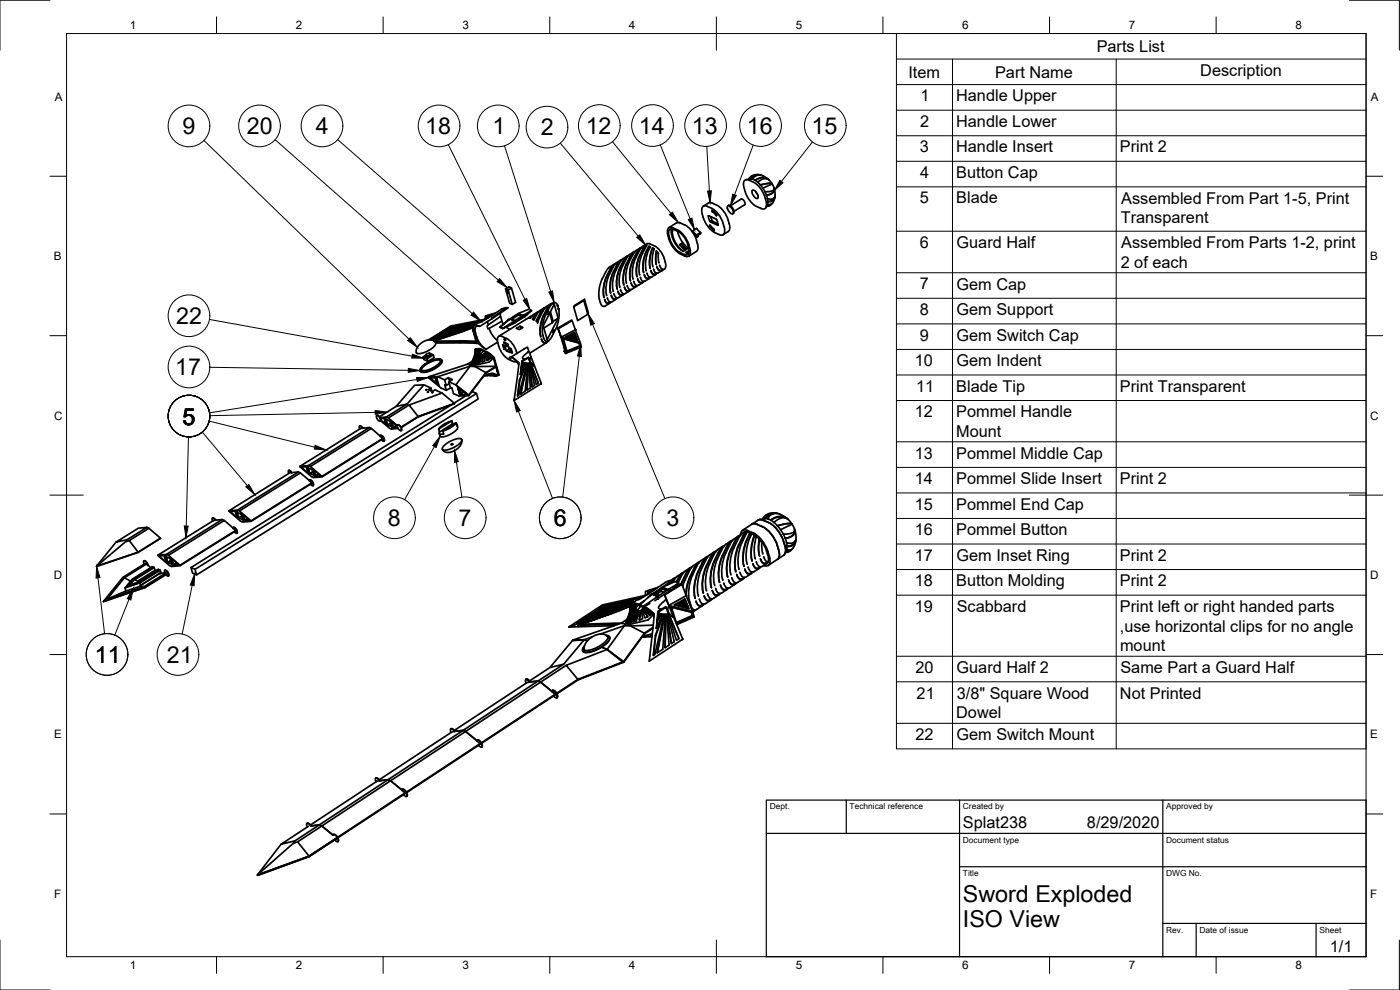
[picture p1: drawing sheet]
<svg xmlns="http://www.w3.org/2000/svg" width="420mm" height="297mm" viewBox="0 0 420 297" stroke-linecap="round" stroke-linejoin="round" font-family="sans-serif">
<defs><g id="words">
<g font-size="7">
<text x="54.8" y="40.3">9</text>
<text x="74.1" y="40.3">20</text>
<text x="94.8" y="40.3">4</text>
<text x="127.6" y="40.3">18</text>
<text x="147.8" y="40.3">1</text>
<text x="162.3" y="40.6">2</text>
<text x="175.8" y="40.2">12</text>
<text x="191.7" y="40.2">14</text>
<text x="207.6" y="40.2">13</text>
<text x="224.1" y="40.2">16</text>
<text x="243.5" y="40.2">15</text>
<text x="52.9" y="97.2">22</text>
<text x="52.6" y="112.6">17</text>
<text x="54.8" y="127.4">5</text>
<text x="116.4" y="157.9">8</text>
<text x="137.6" y="157.9">7</text>
<text x="166.2" y="157.9">6</text>
<text x="200" y="157.9">3</text>
<text x="28.5" y="198.9">11</text>
<text x="50.1" y="198.9">21</text>
<text x="289" y="270.6">Sword Exploded</text>
<text x="289" y="278.1">ISO View</text>
</g>
<g font-size="4.9">
<text x="329.1" y="15.6">Parts List</text>
<text x="272.6" y="23.3">Item</text>
<text x="298.6" y="23.3">Part Name</text>
<text x="360.2" y="22.8">Description</text>
<text x="276.3" y="30.4">1</text>
<text x="287" y="30.4">Handle Upper</text>
<text x="276.1" y="38.1">2</text>
<text x="287" y="38.1">Handle Lower</text>
<text x="276.1" y="45.7">3</text>
<text x="287" y="45.7">Handle Insert</text>
<text x="336.1" y="45.7">Print 2</text>
<text x="276.2" y="53.4">4</text>
<text x="287" y="53.5">Button Cap</text>
<text x="276.1" y="61.1">5</text>
<text x="287" y="61.1">Blade</text>
<text x="336.5" y="61.1">Assembled From Part 1-5, Print</text>
<text x="336.4" y="66.9">Transparent</text>
<text x="276.1" y="74.4">6</text>
<text x="287.1" y="74.4">Guard Half</text>
<text x="336.5" y="74.4">Assembled From Parts 1-2, print</text>
<text x="336.3" y="80.3">2 of each</text>
<text x="276.1" y="86.8">7</text>
<text x="287.1" y="86.9">Gem Cap</text>
<text x="276.1" y="94.5">8</text>
<text x="287.1" y="94.6">Gem Support</text>
<text x="276.1" y="102.2">9</text>
<text x="287.1" y="102.2">Gem Switch Cap</text>
<text x="274.6" y="109.9">10</text>
<text x="287.1" y="109.9">Gem Indent</text>
<text x="274.9" y="117.5">11</text>
<text x="287" y="117.5">Blade Tip</text>
<text x="336.1" y="117.5">Print Transparent</text>
<text x="274.6" y="125.2">12</text>
<text x="287" y="125.2">Pommel Handle</text>
<text x="287" y="131">Mount</text>
<text x="274.6" y="137.6">13</text>
<text x="287" y="137.6">Pommel Middle Cap</text>
<text x="274.6" y="145.3">14</text>
<text x="287" y="145.3">Pommel Slide Insert</text>
<text x="336.1" y="145.3">Print 2</text>
<text x="274.6" y="152.9">15</text>
<text x="287" y="153">Pommel End Cap</text>
<text x="274.6" y="160.6">16</text>
<text x="287" y="160.6">Pommel Button</text>
<text x="274.6" y="168.2">17</text>
<text x="287.1" y="168.3">Gem Inset Ring</text>
<text x="336.1" y="168.2">Print 2</text>
<text x="274.6" y="175.9">18</text>
<text x="287" y="175.9">Button Molding</text>
<text x="336.1" y="175.9">Print 2</text>
<text x="274.6" y="183.6">19</text>
<text x="287.1" y="183.6">Scabbard</text>
<text x="336.1" y="183.6">Print left or right handed parts</text>
<text x="336.1" y="189.5">,use horizontal clips for no angle</text>
<text x="336.1" y="195.4">mount</text>
<text x="274.8" y="201.9">20</text>
<text x="287.1" y="202">Guard Half 2</text>
<text x="336.3" y="202">Same Part a Guard Half</text>
<text x="275.1" y="209.6">21</text>
<text x="287.1" y="209.6">3/8&quot; Square Wood</text>
<text x="336.1" y="209.6">Not Printed</text>
<text x="287" y="215.5">Dowel</text>
<text x="274.8" y="222">22</text>
<text x="287.1" y="222.1">Gem Switch Mount</text>
<text x="289" y="248.5">Splat238</text>
<text x="326.2" y="248.5">8/29/2020</text>
<text x="399.1" y="285.7">1/1</text>
</g>
<g font-size="3.5">
<text x="39" y="8.8">1</text>
<text x="88.8" y="8.8">2</text>
<text x="138.8" y="8.8">3</text>
<text x="188.7" y="8.8">4</text>
<text x="238.8" y="8.8">5</text>
<text x="288.7" y="8.8">6</text>
<text x="338.8" y="8.8">7</text>
<text x="388.8" y="8.8">8</text>
<text x="16.4" y="30.2">A</text>
<text x="411.4" y="30.2">A</text>
<text x="16.2" y="78">B</text>
<text x="411.2" y="78">B</text>
<text x="16.2" y="125.9">C</text>
<text x="411.2" y="125.9">C</text>
<text x="16.2" y="173.7">D</text>
<text x="411.2" y="173.7">D</text>
<text x="16.2" y="221.6">E</text>
<text x="411.2" y="221.6">E</text>
<text x="16.2" y="269.4">F</text>
<text x="411.2" y="269.4">F</text>
<text x="39" y="290.8">1</text>
<text x="88.8" y="290.8">2</text>
<text x="138.8" y="290.8">3</text>
<text x="188.7" y="290.8">4</text>
<text x="238.8" y="290.8">5</text>
<text x="288.7" y="290.8">6</text>
<text x="338.8" y="290.8">7</text>
<text x="388.8" y="290.8">8</text>
</g>
<g font-size="2.5">
<text x="231" y="242.9">Dept.</text>
<text x="255" y="242.9">Technical reference</text>
<text x="289" y="242.9">Created by</text>
<text x="350" y="242.9">Approved by</text>
<text x="289" y="252.8">Document type</text>
<text x="350" y="252.8">Document status</text>
<text x="289" y="262.9">Title</text>
<text x="350" y="262.9">DWG No.</text>
<text x="350" y="279.9">Rev.</text>
<text x="360" y="279.9">Date of issue</text>
<text x="396" y="279.9">Sheet</text>
</g>
</g></defs>
<!-- layer: Visible -->
<g fill="none" stroke="#000" stroke-width=".51">
<path d="M223.4 54.2l.5-.3h.6l1.9 .9 1.9 1.8 1 1.8 .7 2.4v1.1l-.5 .7-.8 .1-1.9-.9-.9-.6-1.2-1.4-.8-1.5-.6-2.1-.2-1zM225 53.3l-.3 .5M225.2 53.7l1.4 .4M225.2 53.7l-1.2 .2M225.7 57.2a1.52 1.52 0 0 1 1.8 1.5v.7a1.52 1.52 0 0 1-1.8-1.5zM225.9 53.8l.8-.9 1.2-.4 1.4 .4 1.4 1M226.6 54.1l.8 .6M226.8 57.6l.6 .8M227.3 52.6a2.36 2.36 0 0 0-1.9 1.1M227.4 54.7l1.2-.9 1.2-.2 .9 .3 1 1.2M227.4 54.7l1.5 1.8M228.2 52.5l-1.1-.1-1.1 .2-.7 .4-.5 .8"/>
<path d="M228.5 52.6l-1.7-.1-1 .5-.6 .7M228.9 56.5l2.7-1.2a1.2 1.2 0 0 1 .7 1.2l-.1 .5-.5 .3-2.2 .2M228.9 56.5l.6 1M229.5 57.5l.5 1.1M230 58.6l.4 1.9M230.1 53.6l-1.6-.2-1.8 .8M230.8 54l-.9-.6-1.2-.2-.9 .2-1.2 .7M231.6 55.2l-.1-.2h-.7l-2.6 .5 2.5-.5 1 .2M232.3 56.8l-.1 .5-.5 .6-1.7 .6M232.3 56.4l.1 .7-.4 .7-.9 .5-1.1 .3M232.3 59.3l-.8 .9-1.1 .2M232.3 56.5l.3 1.6-.1 1-1 .6-1.2-.1"/>
<path d="M232.6 58.9l-.3 1.1a1.48 1.48 0 0 1-2 1.2M232.6 58.6l-.1 .9-.5 .7-.7 .3h-.9M184.2 79.3l-1.6 1.1-.8 1.1M184.3 79.5l-1.1 1.3M184.4 79.4l-.1 .1M184.6 79.2l-.8 .6a13.8 13.8 0 0 0-2.7 7l.1 2.2M186.2 78.1l-1.7 1.2-1.6 3M186.4 78.2l-.7 .6a14.1 14.1 0 0 0-2.6 6.9l.2 2.2M186.6 77.9l-.9 .6a14 14 0 0 0-2.7 7.1l.3 2.4M186.9 79.8a10 10 0 0 0-.9 6.4M187 77.6l-.8 .9a12.5 12.5 0 0 0-2.3 8.1l.1 .7M187.2 78.4l-1.1 2.1"/>
<path d="M188.2 76.9l-1.2 .7M188.4 76.9l-1.2 1.5M188.6 76.7l-.9 .6a13.8 13.8 0 0 0-2.7 7l.3 2.4a10 10 0 0 1 .8-6.2M190.2 75.6l-1.8 1.3-1.5 2.9M190.2 75.8l-.5 .5a13.8 13.8 0 0 0-2.7 7l.2 2.2M190.4 75.7l-.2 .1M190.6 75.5l-.9 .6a14 14 0 0 0-2.7 7l.2 2.4M190.8 77.3a10 10 0 0 0-.8 6.5M191.1 75.7a11.3 11.3 0 0 0-2 8.4l.1 .1a10 10 0 0 1 .9-6.2M191.1 75.9l-1 2.1M191.9 75.2l-1.1 2.1M191.9 75.2l.8-1.1 1.6-1a6 6 0 0 1 5.1 4.6"/>
<path d="M192.2 74.4l-1.8 1.2a14.1 14.1 0 0 0-2.6 7l.2 2.2M192.4 74.5l-1.3 1.4M192.6 74.2l-.6 .3-.9 1.2M193.7 73.5l-.5 .7a13 13 0 0 0-2.3 7.2l.3 1.6M193.7 73.7h.3M193.7 73.7v-.2l.4 .1-.2 .3a12.8 12.8 0 0 0-2.2 7l.2 1.4M193.7 73.7l-.4 .7a12.8 12.8 0 0 0-2.3 7.2l.2 1.4M194 75.3a9.9 9.9 0 0 0-.8 6.5 10 10 0 0 1 .8-6.3M194.7 73.9l-.7 1.5M194.8 74.8a10 10 0 0 0-.8 6.5M194.8 74l-.8 1.5M195.1 74.2l-.4-.3 .5 .2-.4 .8"/>
<path d="M195.8 74.4l.1 .1M195.8 74.4a9.9 9.9 0 0 0-.7 6.1M195.8 74.4l.5 .3-.5 2.4 .1 2.8M195.9 74.5a10 10 0 0 0-.8 6M195.9 74.5l.4 .3M195.9 79.9v.1M197 75.3v.2M197 75.3l-.3 2.2 .3 1.9-.2-1.8 .2-2.1M197 75.3l.6 .8M197 75.5l.6 .6M197.6 76l.2 2.9M198 79.6v.1"/>
<path d="M198 79.7l.4 .8 .5 .3-.2 .4M199.4 77.7l.4 1.6v.9l-.4 .5-1.8 1.1M200.7 71.7a7.1 7.1 0 0 0 5.8 5.2 1.69 1.69 0 0 0 .5-2.4l-.3-1M200.7 68.3l2.6-1.5a6.9 6.9 0 0 1 5.7 5.3M201.5 68.7a7.2 7.2 0 0 0 3.6 6.7l1.5-.9M202.1 68.8a1.01 1.01 0 0 0-1.2 .1 1.01 1.01 0 0 0-.2 1.3 7.7 7.7 0 0 0 3.4 5.5M203.3 68.9l-1.3-.6a1.18 1.18 0 0 0-1.5 .2 1.18 1.18 0 0 0-.2 1.4l.4 1.8M203.3 68.9a7.8 7.8 0 0 1 3.4 4.6M203.3 69.4l.6 1.7 1 1.7M204.8 73l.1-.2-.9 .6 1.4 1.4M204.8 73l-.8 .5M204.8 73l.3 .4"/>
<path d="M204.9 73.5l1 1-.5 .4M206.4 73.3l.3 1a1.68 1.68 0 0 1-.5 2.2l-2.2-.7M206.4 73.3a6.6 6.6 0 0 0-4.4-4.5 6.1 6.1 0 0 0 2.2 5.9l.9 .7M206.6 74.5h.1M206.6 74.4l-1.3-1.1-.5 .5 .9 .9M206.8 75.1l-.9 .7 .8 .2M206.8 75.6l-.9 .1M207.7 69.5l1.3-1 1.3 1.3M207.8 69.3l1.2 1.2M207.9 69.6l.9 1M208.8 70.6l.3 .6M209 72.1l.4 1.6a1.65 1.65 0 0 1-.4 1.7"/>
<path d="M209 75.4l-2.3 1.5M209 70.5l.1 .7M210.2 69.8l.1 .3-.8 .5v.3l-.4 .3M210.2 69.8l-1.2 .7M211 65.2a3.8 3.8 0 0 1-.1-3.2l.4-.2a7.3 7.3 0 0 1 6 6.3M211 65.2a7.1 7.1 0 0 0 5.8 5.3 1.69 1.69 0 0 0 .5-2.4M212.6 60.9l-1.5 1M212.6 60.9l1.2 .1M213 66.4l.2-.1 2.2 1.1M213.1 67.5l1.2 1.3 .1 .4-1.5-1.4zM213.1 67.6l-.2 .2M213.3 65l.4 1.3-.3 .2"/>
<path d="M213.6 66l.2 .4M213.7 63.1v.4M213.7 63.1l1.5 1.4M213.7 66.3l1.8 .8M213.8 63.5l1.2 1.3M213.8 61a7.7 7.7 0 0 1 5 6.1M214 63.3l-.3 .2M215.1 65.9l.4 1.7-2.5-1.2M215.1 65.9l-2.6-1.2 .5 1.7M215.1 64.5l-.1 .3M215.4 67.4h.1M218.3 61.8a1.75 1.75 0 0 1 1.7 2.2 1.75 1.75 0 0 1-1.7-2.2z"/>
<path d="M218.4 61.8a.99 .99 0 0 1 1.5 .7l.4 1.1-.4 .5M218.9 67.1l.1 .7a1.65 1.65 0 0 1-.5 1.7l-1.5 .9M223.5 61.4l-3.2 2M223.5 61.4a1.38 1.38 0 0 0-1.1-1.7l-3.2 2M230.3 61.2l-.4 .9M230.4 60.5l-.1 .7M231.1 61.4l-1 .2M231.2 61.5l-1.2 .5M231.6 61.2a1.48 1.48 0 0 1-1.5 .6M132.9 99.8l-.4 .3M134.2 99l-.2 .2M135.3 98.3l-.1 .1"/>
<path d="M139.1 98.5l-7.3 2.6M141.7 98.4l-11.4 3.9h10.1l2.5 .1 .2 .3-12.5-.1M141.8 98.3l-11.5 4M142.1 97.8l1.5 5.2M142.5 97.1l-13.1 4.8M142.5 97.2l-4.7 2 5.2-2 1.9-1.1-9.6 2v.2l2.6-.5M142.6 97.1l-7 2.8-6.3 2M142.6 97.1l-12.7 4.4 1.4-.9M142.6 97.2v.1M142.6 97.1l-11.3 3.5 .1 .2 7.1-2.3M142.6 97l-10.7 3.3 1-.7M142.6 97.3l-1.4 .6"/>
<path d="M142.6 96.9l-9.7 2.7v.2l5.3-1.5M142.6 97.4l-.2 .1M142.7 97.3h.1M142.7 96.8l-9.3 2.5 .8-.5M142.7 96.8l-8.5 2v.2l3.3-.8M142.8 96.6l-8.1 1.9 .6-.4M144 97.9a1 1 0 0 0-1.2 .1 1 1 0 0 0-.2 1.3l.1 .6M144.6 96.3l-1.8 .3M145.5 95.8l-10.2 2-6.7 4.2M145.9 95.6l-1.9 .8-2 .2h.9M146.2 97.7l.3 1M146.2 94.8v.6l1.1-.6"/>
<path d="M146.2 95.3v.1M146.4 96.4l.1 1.1 3.7-2.6 .4 1.5-3.8 2.1 .8 1.8 1.7 1.8M146.4 94.9l-.2 .4M146.6 95.3l-2.5 1.4h-.3M146.7 94.7l-.3 .1-.2 .5M146.7 94.7l-.2 .5zM146.8 94.8h-.1M146.9 94.9l.2-.3-.5 .5 1.1-.7-1 .7M147.1 94.6l-.6 .6M147.2 94.7h-.1M147.5 95.4l4.6-3.1-1.6 .4-4.6 2.9M148.1 94.3l-1.1 .7"/>
<path d="M148.4 94.1l-2.2 .7v.1M148.7 93.9l-3.1 .9v1M150 98.2l2.8-2.4zM150 98.2l.9 .4M150.2 93.9v1M150.6 96.4l.5 .9M151.7 86.7l1-.7 .8 .4 1.2 4.3-1 .6-.7-.3-1.3-4.3 .8 .3M151.9 98.1l1.1 .7M152 87.4l.6 .6v-.4M152.1 87.4l.1-.3 .4 .5M152.1 92.3h.4l-8.5 5.6-.8-.3-1.1 .2-12.3 4.3M152.8 95.8l.3-.1-.5 .3"/>
<path d="M153.3 95.7l1.1 .5-1.3-.5 1.3 .5M153.5 86.4l-1 .6 1.2 4.3M154.2 96.4l-3.3 2.2 3.5-1.8M154.4 96.3l-.2 .1 .2 .4M154.4 96.8l-.8 .5M154.7 96.6l-.3 .2M155 98.5l1.1-.6 .8 .3-1 .7zM155.6 94.3l1.3 .4M155.6 94.3l-2.5 1.3 2.5-1.5 1.3 .6M155.6 94.3l1.1 .5M155.6 94.3v.2M156.1 97.9l.2 .7"/>
<path d="M156.5 94.9l-.9-.4-2.1 1.3M156.6 98.4l-.1 .1M156.9 94.7l-2.5 1.5M157.2 94.6l-.3 .1 .3 .3-2.5 1.6-.3-.3M157.2 94.6l2.3-1.4-2 1.7M157.2 94.6l.3 .3M157.5 94.9l-.3 .1M157.5 94.9v.1M158.1 94.5l-3.6 2.4M159.3 94.9l-9.6 6M159.5 93.2l-.8-.4-3.1 1.3M159.5 95l-.6 .4"/>
<path d="M159.7 94.7l-1 .7 .5 .1M160.3 95.2l-.4 .6M160.9 96.3l.5 .6M161.3 93.7l-1.4 .9-.7 .9M161.3 93.8l-1 1.4M161.5 93.7l-.2 .1M161.7 93.5l-.6 .3-.9 1.2M163.3 92.4l-1.8 1.3-1.2 2.3-.5-.2 .4-.8M163.5 92.5l-1 1-1.5 2.9M163.7 92.3l-.6 .3-.6 .7-1.6 3M164.2 92.7l-1 2.1M164.5 93.4a.41 .41 0 0 1 .2 .5 .41 .41 0 0 1-.4 .3z"/>
<path d="M165 93.9l.8 2.9-2.6 1.6M165.2 93.5l.8 2.9 1.5-.9M165.2 91.2l-1.4 .9-.5 .7-2 4.1M165.8 91l-.6 .2a9.2 9.2 0 0 0-2.4 4.2 9.2 9.2 0 0 0-.5 5.6 10 10 0 0 1 .9-6.2M165.9 90.9l-.9 .7-.8 1.1M166 96.4l-.2 .4M166.1 99a.41 .41 0 0 1 .1 .4 .41 .41 0 0 1-.3 .3zM166.3 91.3l1.2 4.2-3.3 6.4-1.2-4.1zM166.7 98.8a6.1 6.1 0 0 1-2.3 3.5l-.4 .1a1.9 1.9 0 0 1-1.1-1.7M167.4 91.7l.2 .9M167.4 98.4l1.6 4.7zM167.4 91.9l-.5-1a1.14 1.14 0 0 0-1.6 .7 11.8 11.8 0 0 0-2.4 9"/>
<path d="M167.5 98.7l4.2-2.5 1 2.8M167.6 92.6v.1M167.6 92.6a10 10 0 0 1-.8 6.2M171.7 96.2l-.1-.2-4.2 2.4M172.2 92.1l3-1.9 1.2 4.1-3 1.9zM172.3 99.7l-2.6 1.4 3.5 1-.9-2.4 .1 .2M172.4 100l-1.8 .8M172.4 100l-2.6 1.1M172.4 100l.1 .2M172.7 99l1.8 5.1-4.7 1.9M172.7 99l-4.3 2.2 5.7 1.6M175.2 90.2l.2-.4-3 1.9-.2 .4"/>
<path d="M175.4 89.8l1.2 4.1-.2 .4M181.8 81.5a10.6 10.6 0 0 0-1.6 9.3 1.03 1.03 0 0 0 1.5 1M182.1 82.9a10 10 0 0 0-.8 6.3l-.1-.2M182.3 89.4v.1a1.03 1.03 0 0 0 1.5 1l1.2-.7M182.9 82.3a10 10 0 0 0-.8 6.4M183 91l-1.4 .8M183.2 80.8l-1.1 2.1M183.4 90.6a1.06 1.06 0 0 1-1.3 .4 1.06 1.06 0 0 1-.6-1.1 1.01 1.01 0 0 0 .6 1 1.01 1.01 0 0 0 1.1-.3M183.5 88.8v-.2a1 1 0 0 0 .5 1 1 1 0 0 0 1.2-.2M183.5 88.8a1.01 1.01 0 0 0 .7 1 1.01 1.01 0 0 0 1.2-.4M184 87.3v.2M184.2 88.1l.1 .2a1.03 1.03 0 0 0 1.5 .9l1.1-.7"/>
<path d="M185.4 87.4l.1 .1a1.01 1.01 0 0 0 .7 1.1 1.01 1.01 0 0 0 1.2-.5M185.4 87.4a1.01 1.01 0 0 0 .6 1 1.01 1.01 0 0 0 1.2-.2M186.2 86.9l.1 .2a1.03 1.03 0 0 0 1.4 .9l1.2-.7M187.5 86.3l-.1-.2a1.01 1.01 0 0 0 .6 1.1 1.01 1.01 0 0 0 1.1-.3M187.5 86.3a1.01 1.01 0 0 0 .6 1.1 1.01 1.01 0 0 0 1.2-.5M188 84.8v.2M188.2 85.7l.1 .1a1.03 1.03 0 0 0 1.4 1l1.2-.8M190.2 84.4v.2M190.2 84.6a1.03 1.03 0 0 0 1.5 .9l1.2-.7M191.3 85.7a1.05 1.05 0 0 1-1.3 .4 1.05 1.05 0 0 1-.6-1.2 1.01 1.01 0 0 0 .6 1 1.01 1.01 0 0 0 1.1-.2M191.4 83.8v-.1a1.01 1.01 0 0 0 .6 1 1.01 1.01 0 0 0 1.1-.2M191.4 83.8a1.01 1.01 0 0 0 .7 1.1 1.01 1.01 0 0 0 1.2-.5"/>
<path d="M191.9 82.3l.1 .2M192.2 83.2v.1a1.03 1.03 0 0 0 1.5 1l1.2-.7M194.1 81.9l.1 .2a1.03 1.03 0 0 0 1.5 1l1.1-.8M195.1 83.2l-.3 .2M195.3 83.2a1.05 1.05 0 0 1-1.3 .4 1.05 1.05 0 0 1-.6-1.2 1.03 1.03 0 0 0 1.4 1M195.4 81.4l-.1-.2a1.01 1.01 0 0 0 .6 1 1.01 1.01 0 0 0 1.2-.2M195.4 81.4a1.01 1.01 0 0 0 .7 1 1.01 1.01 0 0 0 1.2-.4M196.1 80.7l.1 .2a1.03 1.03 0 0 0 1.4 .9M197.2 80.2v-.1a1.03 1.03 0 0 0 1.4 .9M197.2 80.2a1.03 1.03 0 0 0 1.5 1M198.6 81v.2M198.8 80.8l-.2 .2"/>
<path d="M125.8 103.4l1.4-1 1.5-.4 1.4 .2 .6 .8a5.1 5.1 0 0 1-4.1 3h-1.4a1.96 1.96 0 0 1 .6-2.6zM126.8 109.9l1.3-1 1.7-.9 1.5-.3h.6l.3 .3-.1 .6-.8 .9-2.6 1.4-1.6 .3-.6-.1-.2-.5zM127 107.1l1.2 .5 .2 .8-1.2-.5zM127.2 115.5l2.1 .9M127.8 106.4l.7-.4 .6 .2a.71 .71 0 0 1-.6 .6 .71 .71 0 0 1-.7-.4zM127.9 116.9h.2zM128.3 117.6h.3zM128.5 113.2l3.8 3.2 1.6 .7M128.6 113.1l2.7-.1 2.2 1 1-.7M128.6 106.1l.2-.2 1.2 .6 .3 .8-1.9 1.1M129.1 106.2l.1 .4M129.2 113.4l2.5 2.3"/>
<path d="M129.2 106.6l-.6 .5h-.6l-.2-.5-.8 .5M129.4 101.8l-.2 .1M129.6 117.4l-.3-1-.8 .5 1.3 .6 .8-.5 2.1 .9M129.7 117.7h.2zM130 106.5l-1.8 1.1M130.9 113.7l.4 1.3 .2-.1M131 113.3l.1 .4-.4-.2 .4 1.5 .5 .3 .1 .4M131 113.3l-2 .1 2.7 2.3M131.1 113.4l-.4 .1 .4-.1M131.3 115l.3 .2-.4-1.4-.3-.1 .4 1.3M131.4 100.8l-.7 .4M131.6 107.7l.9 .2 .2 .5-1.2 1.5-2.9 1.5-1.5 .2-.8-.1-.3-.4 .2-.6 1.5-1.3"/>
<path d="M132.2 108.2l-1.3-.2-1.7 .6-2 1.3-.8 1.1M132.7 108.1l-.3 1-1.8 1.5-1.7 .8-1.9 .3a.8 .8 0 0 1-1-.5M133.5 114l.4 1.7M134.8 115.1l-.9 .6-.4-.2 .4 1.6M135.3 114.1l-.6-.3-.2-.5 1.3 .6-1.1 .6 .4 1.7 .5 .2 .5 1.7 1.7 .7 2.9-.2M135.4 116.3l-1.5 .8M137.4 116.2l.1 .3 .1-.1M137.5 116.7l.4 1.3-.4-1.3 .3 .1 .4 1.4-.3-.2 .2-.2M137.9 116.6l.2 .2M138 118.2l.1 .4M138 116.9l-.5-.4-.1-.3 2.7 2.3-2.1 .1M138.2 118.3l-.1 .3"/>
<path d="M138.5 118.3l-.6-.1 .1 .4M138.5 118.3l-.4-1.5 .3 1.5M139 117.6l-.5 .7M139.8 118.8l-3.5 2.1M140.1 118.4l-2.1 .2M140.5 118.6v.1M141.1 109.9h7.7M141.1 109.9l-4.3 5.6 3.9 3-.2 .1-3.7-3.1-2.1-1M141.3 109.5l-1-.2-11.7 3.8 2.7-.1 9.8-3.1M141.4 117.8l.4-.3 1.2 .6-84.5 52.7-1.2-.5M141.7 108.4l-1.4 .9M142 108v.2"/>
<path d="M142.4 107.1v.1M142.6 104.8l1.3-.2 .7 .3zM142.6 104.9l.8-.2 .7 .1 2.9 1.5 1.1 1 .7 2.6M142.6 104.8l-.1 1.7-1.1 2.6M142.6 107.5l-.8 .9 .2-.4M142.7 106.2l-.1 .1M142.7 105.2v.4l.5-.4h.9l-.7-.2-.7 .2h1M142.8 105.4v.1M142.9 102.4l-1.1-4.1 1.3 4.4M143 100.9l1 2 .9 1.2 1 .7M143 118.1l.5 1.6-84.5 52.8-.5-1.7M143.6 106.2l-1.6 1.8"/>
<path d="M143.6 106.4l-1.6 1.7M143.6 106l-1.2 1.1 .4-.7 1.1-.8-1.7 1.9 .2-.5M143.7 105.6l-.6 .2-.4 .4 .2-.5 1.1-.3-1 .5-.5 .7 .1-.6M143.7 108l-1.3 1.6M143.8 108.2l-.4 .8M143.9 106.1v-.2l-.3 .3M143.9 106.2l-.5 .5M143.9 106.1l-1.3 1.4-1.5 2.4 4-4.6-.6-.3-.9 1.2M144 106.3l-2.3 2.8M144 106.3l-1.2 1.5M144 106.3h.1l-2.6 2.9 .1-.3M144.3 106.4l-2.4 3 .5-.1 2-2.8-.1-.1-2.2 3"/>
<path d="M144.3 106.6h.1M144.6 104.9l1.4 .6M144.7 106.5l-1 1.5M144.7 106.6l-.9 1.6 .7-.9M144.9 106.6l-.2-.1 .3-.1-1 2.4-.8 .3 .5-1.1M145.1 105.3l1.6 .8 1.4 1.2 .7 2.6M145.2 106.3l-.5 2.2a.6 .6 0 0 0 .7-.2 .6 .6 0 0 0 0-.7l-.1-1.3h-.1l.1 .2M145.2 106.5l-.5 2.1M145.5 106.1l.4 1.6a.43 .43 0 0 0 .3 .5 .43 .43 0 0 0 .5-.3l-1.2-1.8v.2M145.6 106.3l1.1 1.6M145.8 105.9l.9 1.1a.54 .54 0 0 0 .8 .4l-1.7-1.5 1.7 1.5M145.8 105.6l.2-.1 .9 .5 1.4 1.2-1.5 1.4-5.7 1.3"/>
<path d="M145.8 105.6l-1 1.2M145.9 111.9l-5.2 6.7M146.3 112.7h-1M146.7 112.5h-.4M147.7 112.7l1.3-.1-.9 .1M147.9 112.4l-.6 .2 .5 .1 .2-.3h-.7v.3l-.6-.2-.9 .1h1M148.3 112.7l1.3-.1-.7-2.5 .7 2.5-1.1 .1M148.3 107.2l1.5 5.3-2-.5-2.4 .5M148.6 112.5h-.1M148.8 109.9l-3 1.9-3.2-1.8M148.9 110.1l-3 1.8-5.2 6.7M149.3 102.6l-3.4 2.2-1.1-.7a3.4 3.4 0 0 0-3.3-1.2h-10.8"/>
<path d="M151.2 102.7l1.2 .5 .1 .4-1.2-.6zM151.3 101.7l.4 .5zM151.4 104.7l-.2 .1-.3-1.4 .2 .2 .4 1.3-.3-.1M151.6 102.8l-.3 .2 1.2 .5M152 101.6l-1.3-.6a1 1 0 0 0-1.2 .1 1 1 0 0 0-.2 1.2 7.7 7.7 0 0 0 3.4 5.5M152 101.5a6.9 6.9 0 0 1 3.1 4.6M152.6 107.8l1.7 .7h.7M152.8 104.7l-.8 .6 1.2 .5-.5-1.7-1.2-.5 .5 1.7M152.9 107.2l.4 .5zM153.4 107.1l1.2 .9 1.1 1.5M153.7 105.7l-.1 .1-.4-1.3 .2 .1 .4 1.3-.2-.1M155 108.5h.1"/>
<path d="M155.9 113.9l.1 .2M156.4 110.4l-.1 1.8M156.6 108.3l.1 .2M156.7 108.6l1.9-1.3 .7 1.7M156.7 108.6l-.1 1.1M156.7 108.6l.6 .3M156.7 108.7l.5 .3M157.3 108.9l-.8 .9-.1 .6 1.1-1.5M157.5 107.8l1.1-.6 .6 1.6M157.5 108.9v.2M157.5 109.1l-1 1.4M157.5 109.1h.2"/>
<path d="M157.9 109l-1.9 5.1-.6 4.7M157.9 109l-2 4.9M157.9 109h.3M158 109.2h.1M158.2 109.1l-2.5 9.5-.4 .2 .6-4.9M158.2 109.1l-1.9 9.1M158.2 109.1h.2l-.8 8.3-1.4 .9zM158.3 109.2h.1M158.5 105.6l-1.7 1.6 .2 .4 .5 .2-.9 .5-.5 4.1 1.7-3.4-.3-.1M158.5 109.1l-.3 7.9M158.5 109.1h.2l.5 7.3-1.1 .7zM158.6 107.2v.1"/>
<path d="M158.7 109.2h-.1M158.8 109h.2l1.4 6.6-.7 .5-.9-7 .1 .1M158.9 109.2l.8 6.9M159 109.2h-.1M159.1 109l1.9 6.3 .5-.4-2.3-6.1 1 1-1.1-1.4-.1-.7 .3-.7 3.2 8M159.3 109v.2M159.3 109h-.2M159.3 109.2l2.2 5.7M159.3 109.2h-.1M159.3 107l-1.1-2.9-4.8 3 1.2 .8a1.88 1.88 0 0 1 1 2.5l-1.3 9.8 7.9-5M162.2 115.2l.3-.2zM162.5 101.7a1.03 1.03 0 0 0 1.5 1l.6-.4a1.06 1.06 0 0 1-1.5 .5z"/>
<path d="M164 102.8l-5 3.2M168.8 101.5l1.2 4.2M169 103.1l.2 1M169.1 101.6l4.8 1.3 .3 1M169.2 104.1l.6 2-.5-.8 .3 .3M169.3 104.1l.3 1.5M169.5 105.2l-.2 .1M170.1 105.4l3.9-1.7 .2 .2-4.2 1.8zM170.7 100.9h.1M170.9 101.1l2 .1h-2M170.9 101.1v.1M170.9 101.4l2.3 .7-.1-.3"/>
<path d="M170.9 101.4h.1M170.9 101.2l2 .2M170.9 101.2l2.2 .6M170.9 101.3l2.1 .3-2-.3M172.5 100.3l.1 .1M172.6 100.4l-1.8 .6 1.9-.3-1.8 .4M172.6 100.4v.2M172.7 100.7v.1M172.7 100.8l-1.9 .2 1.7-.8-1.8 .7M172.7 100.8l.1 .4M172.9 101.2l.1 .4M173 101.6l.1 .2"/>
<path d="M173.8 102.9l.2 .8M173.9 102.9l-5.1-1.4 .3 .1 1 3.8M90 139.9l3.5 3.1 .6 .3 2.6-.2M107.9 127.8v.1M108 127.8l.4 .1 .5 .5M108.8 128.5l-.8-.7-.2 .3 .2 .6M108.9 128.5l1.9-.2 .6 .3M108.9 128.5l-.7 .1-18.2 11.3 2.6-.2M110.8 128.3l-18.2 11.4 .6 .3M113 124.7h.4l.6 .6 1.9-.2 .6 .3 2.7 2.3 .1-.2a1.44 1.44 0 0 1 1.1 1.7h-.3l-.6-.6-2 .1-.6-.2-2.7-2.3-.1 .2a1.44 1.44 0 0 1-1.1-1.7zM113.1 124.7a.71 .71 0 0 1 .9 .6M114.1 130.8l-2.7-2.2-18.2 11.4 3.4 2.9 18.3-11.3"/>
<path d="M114.1 125.6l1.6-.2 .1 .4-.5-.1 .4 1.5 .5 .3 .2 .3-2.2-1.8zM114.2 130.7a1.22 1.22 0 0 1 1.1 1.6M114.2 125.6l.1 .4M114.3 126.2l-.2 .2M114.3 126h-.1M114.5 132l.7 .4a1.31 1.31 0 0 0-1-1.7l-.2 .2 .9 .8-18.2 11.4-.1-.2M115.3 132.3l-.1 .1M115.5 125.8l.3 .1 .4 1.4-.3-.1zM115.7 125.4l-.4 .3M115.7 125.5l-.2 .2M115.9 125.8l1.2 .6 .5 1.6-1.3-.5zM116.1 127l-.2 .2"/>
<path d="M117.2 126.6l.3 .1 .4 1.4-.3-.2zM117.2 126.9l-.9 .6M117.3 126.3l-.1 .1M117.6 126.5l-.1 .1M117.8 126.7h-.1M117.8 127.8l-.2 .1M118.9 121.9l3.3-.7-6.3 3.9M118.9 121.9l-5 3.2M119 127.7l-.9 .5M119 127.7l-1.2 .7 1.5-.1M119.3 127.5a1.21 1.21 0 0 1 1.1 1.7M119.3 128.3l-.1-.4-2.1-1.8 .1 .3 .5 .3 .4 1.5-.5-.1 .2 .3"/>
<path d="M122.2 121.2l5-5.7-2.8 .1-5.5 6.3M122.8 121.5l-6.3 3.9M125.5 125l10.9-4zM125.5 125l-5.2 3.2M125.5 125.1l-5.1 3.2M131.6 128.7l4-2.4 .2 .9-3.9 2.4zM133.3 133.7a7 7 0 0 1 5-2l.3 .2a3.3 3.3 0 0 1-2.4 2.3l-1.9 .8a1.07 1.07 0 0 1-1.6-.5zM135.4 121.5l-78.1 48.8M135.6 126.3l-2.4 1-1.6 1.4M136.4 121l-3.7-3.1-9.9 3.6 2.7 3.5M136.5 127.1l-.7 .1M136.8 126.9l-1.8 1.6-2.1 .8"/>
<path d="M136.9 127.1l.2 .2v.4l-.3-.8-3.9 2.4 .3 .9-1.1 .1-.3-.2 .1-.5M137.2 127.3l.2 .9-.2 .6-2.1 1.5-1.4 .6-1.3 .2-.3-.2-.3-.9M138.6 131.9v.9l-.5 1-1.8 1.5-2.1 .4-1-.3-.4-.7M44.1 158.2l-5.9 3.7-3.4 .8 6.7-4.2 2.6-.3 .6 .3 3.5 3.1-6.7 4.1-12.5 4.3 5.8-7.3M44.7 158.5l-5.9 3.7 2.6 3.5-12.4 4.2 9.2-8M63.8 155.4v.1M63.8 155.4l.4 .1 .5 .6M64.7 156.1l-.6 .1-16.7 10.5 3.5 3 .6 .3 2.5-.3 16.7-10.4-.8-.8 .1-.2a1.32 1.32 0 0 1 1.1 1.7l-.8-.4M64.7 156.1l-.9-.7-.2 .3 .2 .6M64.7 156.1l2-.2 .6 .3M64.7 156.1h.1M66.7 155.9l-16.8 10.5-2.5 .2"/>
<path d="M68.7 153.3l3.5 3.1 .6 .2 2.6-.2M69.1 153.5l1.9-.2-.3 .3 .4 1.5 .5 .3 .1 .3zM69.9 158.4l-2.6-2.2-16.8 10.4 3.5 3 16.7-10.4M70 158.3a1.26 1.26 0 0 1 1.1 1.7M70.8 153.6h-.1M71 153.3l.1 .4-.3-.1 .2-.2M71.3 153l.6 .3M71.5 154.9l-.3 .2-.4-1.4 .4 .1 .3 1.4-.3-.1M72.5 154.3l-.1-.3 2.6 2.2-1.9 .1 1.2-.7-.9 .5-.4-1.5M72.6 154.8l-.9 .6-.5-1.7 1.2 .6 .5 1.7-1.2-.6M72.7 154.2l-.2 .1 .4 .1M72.8 154.5l.3 .1"/>
<path d="M73.2 155.7l-.3 .1 .3 .2-.3-1.4-.3-.1 .3 1.3M73.4 156.1l-.4-.1 .1 .3M86.7 141.2h-.1M86.7 141.2h.4l.5 .6M87.5 141.8l-.8-.6-.2 .3 .2 .6M89.6 141.6l-18.3 11.4-2.6 .3 18.2-11.4 2.7-.3 .5 .3M90.4 140.2l1.9-.2-.4 .2 .5 1.5 .5 .3 .1 .4zM92.3 140l.1 .3-.3-.1M92.3 140.1l-.4 .1M92.8 141.6l-.3 .1 .3 .1-.4-1.3-.3-.1 .4 1.3M92.8 144.1l-2.7-2.2-18.2 11.4 3.4 3 18.3-11.4M92.9 144h.1"/>
<path d="M92.9 144a1.3 1.3 0 0 1 1 1.7M93.2 145.3l.7 .4a1.31 1.31 0 0 0-1-1.7l-.1 .2 .8 .8-18.3 11.3M93.8 141l.3 .1M93.9 141.5l-.9 .6 1.2 .5-.5-1.7-1.2-.5 .5 1.7M94 140.9l-.2 .1-.1-.4 2.6 2.2-1.9 .2 1.2-.8-.9 .6-.4-.2 .1 .4M94.2 141.1l.1 .2M94.4 141.2l.3 1.6M94.4 142.4l-.2 .1-.3-1.4 .2 .2 .4 1.3-.3-.1M222.8 159.1l5.1-3.2 1 .1 2.5 1.2 1.9 1.7 1.7 3 .8 3-.1 .9-.5 .8M223 160l.4-.4h.7l2.1 .9M223.5 159.6l-.7 .5M223.7 159.6l-.7 1.2"/>
<path d="M223.8 159.8l-.1-.2 .5 .1-.3 .5a15.4 15.4 0 0 0-2.4 8.9l.3 1.6M223.8 159.8h.3M223.8 159.8l-.8 1.2M224.3 159.2l1.7 .7M224.3 159.2a1.33 1.33 0 0 0-1.5-.1 1.33 1.33 0 0 0-.5 1.4M225.6 157.3l.3-.2a9.1 9.1 0 0 1 7.7 7.8l.3 1.3a1.74 1.74 0 0 1-.5 1.6M226 159.9a9.6 9.6 0 0 1 4.5 5.6M227.5 156l.7-.1 .8 .2M229 156.1a10 10 0 0 1 6.7 9.8l-.5 .7M229.3 155.2l-.4 .6M229.5 155.6l-1.5 .3M230.4 155.7l1-1.2 1.6-.5 1.8 .6 1.5 1.1"/>
<path d="M230.4 155.7l1.4 .7 1.5 1.3M232.1 154.1l-1.3 .5-1.1 1M232.3 156.8l1.8-1.3 1.6-.1a3.5 3.5 0 0 1 1.9 1.7M233.2 154l-1.4-.1-1.2 .2-.9 .6-.7 1M233.3 157.7l1.4 1.9 1 2M233.6 154.1l-1.2-.2a3.1 3.1 0 0 0-2.9 1.7l.9 .1M234.2 158.9l3.5-1.6 .2 .3 .6 1.3-.2 .7-1.3 .5-2 .1M235.7 155.4l-1.2-.3-1.2 .1-1.9 .9M236.5 155.8l-1.2-.7-1.3-.2-1.3 .3-1.4 .9M237.6 157.3l-.2-.3h-.8l-3.3 .7M237.6 157.3l-.3-.2h-1l-3 .7M238.4 159.3l-.1 .6-.5 .8-1 .5-1.2 .3"/>
<path d="M238.5 158.8v1.1l-.5 .8-1.1 .6-1.3 .3M238.5 159l.4 1.7a1.9 1.9 0 0 1-.7 2 1.9 1.9 0 0 1-2.1 .1M37.4 173.3l1.8 1.1M38.8 162.2l-1.1 .4M39.9 174.3l-.1-.4-1.7 2.2 3.7-1.3 6.1-3.8 .2 .1 .2 .7-6.1 3.8M41.7 174.8l-.1-.2-2.6 .9M42.2 175.6l-.2-.7-4.5 1.5M42.2 175.6v.2M42.2 175.8l-4.4 1.5-5.6 2.4M42.2 175.8l1 .2M43.2 168.3h.1M43.3 168.3l.6 .3 .5 1"/>
<path d="M43.3 169.2l-.2-.6 .2-.3 .7 .5 .4 .8M43.5 176.2v.1M43.5 176.3l-12.4 4.2M43.9 169.3l.5 .3M44.4 169.6h.1M44.4 169.6l.8 .7M45.9 170.1l-6.1 3.8M46 170.4l-.3-.4-6.1 3.8-2.1 2.6 .3 .9M46.3 170.3l-5.9 3.6 1.2 .6 5.9-3.7 .2 .3M46.5 171.1l-5.2 3.3M46.8 171.2l-.3-.1-.3-.9-6 3.8-1.2 1.5 .1 .2M47.6 170.9l-6 3.7"/>
<path d="M48.1 171.1l-6.1 3.8M48.2 161.5l-6.7 4.2M49.4 171.9l.8 .3-6.7 4.1M49.5 171.1h-.1M49.5 171.1a1.3 1.3 0 0 1 1 1.8M49.7 166.7l.1 .3-.3-.1 .2-.2M49.7 166.7l-.2 .2M49.7 166.7l-1.9 .1 2.6 2.2-.2-.3-.5-.3-.4-1.5M49.8 172.4l.6 .5a1.17 1.17 0 0 0-1-1.7l.1 .7-1.6 .1-5.7 3.6M49.8 171.9l-6.6 4.1-11 3.7 5.2-6.4 6.5-4-.4-.2-6.6 4.1-5.8 7.3 12.4-4.3 6.7-4.1M49.9 166.4l.6 .2M50.1 168.2l-.2 .2 .3 .1-.4-1.3-.3-.2 .4 1.4"/>
<path d="M51.2 167.6l-.1-.3 2.6 2.2-1.9 .2 1.2-.8-.9 .5-.5-.1 .2 .4M51.2 168.2l-.9 .5 1.3 .6-.5-1.7-1.2-.5 .4 1.6M51.4 167.5l-.2 .1 .3 .2M51.6 167.7l.1 .3M51.8 167.9l.3 1.5M51.8 169l-.2 .1-.4-1.3 .3 .1 .4 1.4-.3-.2M54 169.6v.1M57.3 170.3l.5 1.7 1.2 .5M190.1 179.9l-10.7 2.9 .1 .2 4.1-1.1M190.1 180l-11.6 3.4 .9-.6M190.1 179.9l-10 2.5 .7-.5M192.4 179.3l-2.3 .6"/>
<path d="M193.5 178.7l-12.7 2.8-10.1 6.6 13.6-.4M194 178.4l-2.3 1-2.6 .4 1.3-.1M194.6 177.5l-.2 .5M194.9 178l-2.7 1.7-.8 .1M195 177.3l-.4 .1-.2 .7M195 177.3l-.3 .6zM195.1 177.4h-.1M195.4 178.5l.3-.2-.5 .4M195.4 178.5l-1 .8M195.4 178.5l-3.4 3M195.5 177.1l-.3 .1-.4 .6M195.6 177.2h-.1"/>
<path d="M195.7 178.3l1.7 .6zM195.8 177.3l-1.4 .8v-.7M196.3 176.9l-1.4 .9 .6-.7-.2 .4M196.3 177l-1.2 .7M196.7 176.7l-1.3 .9M197.1 179.2l-4.1 2.7 2-.9-1.6 1.1 1.3 .7 1.6 1.4-1.5 14.2 9.8-6.4M197.1 176.5l-2.7 .9v.2M197.1 178.3l.9 .2M197.4 179l-.3 .2 .3 .4M197.4 179.6l-.9 .6M197.4 179.6l.1 .1M197.5 176.2l-3.8 1.2v1.2"/>
<path d="M197.8 179.4l-.4 .2M198.2 176.6l3.5-2.5-1.8 .6-5.9 3.8M198.3 177.3l.1 .1M198.8 176.4l-.1-.2 1.7 .7M198.8 176.4l-2.9 1.9-.2-.1 3.1-2 1.6 .7M198.8 176.4l1.4 .7M198.8 176.4l.1 .3M199.2 177.7l-.9-.3-1.2 .8M199.2 177.7l-.9-.4-1.3 .9 .9 .4M199.5 178.5l1 2.7M199.5 178.5l5.1-3.1 1.3 3.3M199.7 180l-2 2a.58 .58 0 0 0 .1 .7 .58 .58 0 0 0 .6 .1l-1 .7-.4 5.1 1.9-4.3-.4-.1"/>
<path d="M200 177.2l-1.1-.5-2.6 1.7M200.4 176.9l-3 2-1.5-.6M200.8 176.7l-.3 .2 .4 .4-3.1 2.1-.4-.4M200.8 176.7l.4 .5M201.2 177.2l-.3 .1M201.2 177.2h.1M201.7 174.1h.5l-1.9 1.4M201.9 176.7l-.7 .5M202.2 174.1l-.2 .2M202.3 173.6l-.9 .5M202.4 173.7l-.5 .4M202.6 173.6l-.2 .1"/>
<path d="M202.8 173.3l-1.1 .8M203.4 173.7l-.4 .9M203.7 174.9l-1.1-.4-3.8 1.7M204.4 173l-.9 1.9M204.6 175.4l-.1-.3-2.4 1.5 1.6-1.7-2.9 1.8M204.7 171.9l-1.7 1.2-.8 1M204.8 172.1l-.8 .9-.9 1.7M205 172l-.2 .2M205.2 171.7l-.9 .6-.9 1.3M205.5 179.7l-3.2 1.8 4.4 1.1M205.6 179.9l-.1-.2 1.2 2.9M205.9 178.7l2.4 6.4-5.2 2.3"/>
<path d="M205.9 178.7l-5.2 2.9 7.1 1.8M206.8 171.4l-1.9 4.6M207 173.1a13.7 13.7 0 0 0-1.2 5.4M207.2 170.3l-1.8 1.2-1 1.5M207.4 170.4l-1.2 1.4-1.6 3.4M207.7 170.1l-1.2 1-2.1 4M208.2 169.7l-1.3 1.7M208.4 170.7l-1.3 2.6a13.7 13.7 0 0 0-1.2 5.4M209.6 168.7l-1.4 1M209.7 168.9l-1.3 1.7M209.9 179.7v.2a1.23 1.23 0 0 0 1.9 1.2l1.4-1M210 168.5l-.7 .4a11.8 11.8 0 0 0-2.3 4.2"/>
<path d="M210.4 168.2l-1.3 1.7a15.4 15.4 0 0 0-2.4 9l.2 1.5a3.1 3.1 0 0 0 1.5 2.6l.8-.2 1.6-1.1M210.7 168.9a15.5 15.5 0 0 0-2.4 8.9l.3 1.7a12.5 12.5 0 0 1 .9-7.8M211.4 179l-.1-.2a1.26 1.26 0 0 0 .8 1.2 1.26 1.26 0 0 0 1.4-.3M211.4 179a1.25 1.25 0 0 0 .9 1.3 1.25 1.25 0 0 0 1.5-.6M212 177.1v.2M212 170.1a12.7 12.7 0 0 0-.9 7.9l-.1-.3M212 167.1l-1.6 1.1M212.3 178.1l.1 .2M212.3 167.2l-1.2 1.4-1.6 3.1M212.4 178.3a1.23 1.23 0 0 0 1.8 1.2l1.5-1M212.5 166.9l-.9 .6-.9 1.3M212.9 169.2a12.7 12.7 0 0 0-.9 7.9"/>
<path d="M213.2 167.2a15.5 15.5 0 0 0-2.4 9l.2 1.5M214.2 166.6l-1.3 2.7M214.5 165.5l-1.7 1.2-1.1 1.5a15.5 15.5 0 0 0-2.4 9l.3 1.7M214.8 165.6l-1.3 1.4-1.5 3.1M214.8 176.5v.2M214.8 176.7a1.23 1.23 0 0 0 1.9 1.2l1.4-1M215 165.3l-.9 .6-.9 1.3M216.2 178.1a1.26 1.26 0 0 1-1.5 .6 1.26 1.26 0 0 1-.9-1.3v-.2a1.26 1.26 0 0 0 .8 1.2 1.26 1.26 0 0 0 1.4-.3M216.8 166.7a12.7 12.7 0 0 0-.9 7.8M216.9 173.9v.2M216.9 163.9l-1.7 1.2-1 1.5M217.2 174.9l.1 .2a1.23 1.23 0 0 0 1.8 1.2l1.5-1"/>
<path d="M217.2 164l-.2 .1M217.4 163.7l-.9 .6-.9 1.3a15.5 15.5 0 0 0-2.4 9l.3 1.7a12.5 12.5 0 0 1 .9-7.8l1.5-3.1 1.1-1.3M217.8 166a12.7 12.7 0 0 0-.9 7.9M218.6 176.5a1.25 1.25 0 0 1-1.4 .6 1.25 1.25 0 0 1-.9-1.3l-.1-.2a1.26 1.26 0 0 0 .8 1.2 1.26 1.26 0 0 0 1.4-.3M218.7 174.2a1.25 1.25 0 0 0 .9 1.3 1.25 1.25 0 0 0 1.5-.6M218.7 174.2l-.1-.2a1.27 1.27 0 0 0 .8 1.2 1.27 1.27 0 0 0 1.5-.3M219.4 162.3l-1.8 1.2-1 1.5a15.5 15.5 0 0 0-2.4 9l.3 1.7M219.6 173.3l.1 .2a1.23 1.23 0 0 0 1.9 1.2l1.4-1M219.6 162.4l-.7 .6-.8 1.2a15.5 15.5 0 0 0-2.4 9l.3 1.5-.1-.2M219.9 162.1l-1.3 .9-1.8 3.7M220.2 164.4a12.5 12.5 0 0 0-.8 8.1M220.6 162.7a15.4 15.4 0 0 0-2.5 8.9l.3 1.5"/>
<path d="M220.8 171.3v.2M221.7 170.7l.1 .2M221.8 163.7a12.7 12.7 0 0 0-1 7.8M221.8 160.7l-2 1.5-2 3.8M222.1 171.7v.2a1.23 1.23 0 0 0 1.9 1.2l1.4-1M222.1 160.8l-.8 .6-.7 1.2M222.3 160.5l-.9 .6-.9 1.3a15.5 15.5 0 0 0-2.4 9l.3 1.7M222.8 160.1l-1.1 1.2-1.5 3.1M222.9 160.8a15.5 15.5 0 0 0-2.4 9l.3 1.5M223 161l-1.3 2.7M223.3 173.3l-.4 .2M223.5 173.3a1.26 1.26 0 0 1-1.4 .6 1.26 1.26 0 0 1-1-1.3v-.2a1.23 1.23 0 0 0 1.8 1.1"/>
<path d="M224.5 170.1l.1 .2a1.23 1.23 0 0 0 1.8 1.2l1.5-1M225 160a13.4 13.4 0 0 0-1.7 9.9 13.6 13.6 0 0 1 1.8-9.7M225.5 160.4l-.5-.4 .6 .2a12.7 12.7 0 0 0-1.3 9.1M225.9 171.7a1.26 1.26 0 0 1-1.4 .6 1.26 1.26 0 0 1-.9-1.3l-.1-.2a1.26 1.26 0 0 0 .8 1.2 1.26 1.26 0 0 0 1.4-.3M226.2 160.4a9.3 9.3 0 0 1 4.4 7.9l-.4 .7-.4 .2M226.4 160.6a14.5 14.5 0 0 0-.7 7.7l-.1-.2M226.5 160.8l.5 .3M226.7 167.7a11.2 11.2 0 0 1 .3-6.7l-.6-.4a12.6 12.6 0 0 0-.7 7.5M226.9 168.5l.1 .2a1.23 1.23 0 0 0 1.9 1.2M227.9 161.7l-.3 3.1 .3 1.8M227.9 162v-.3l.7 .9v1.9l.3 1.7M228.4 170.1a1.25 1.25 0 0 1-1.5 .6 1.25 1.25 0 0 1-.9-1.3v-.3a1.26 1.26 0 0 0 .7 1.3 1.26 1.26 0 0 0 1.5-.3"/>
<path d="M228.6 162.8l-.7-.9-.2 2.4 .3 2.5-.1-.2M229.2 167l.5 1.1 .8 .5-.4 .4M230.1 168.8v.2M230.1 168.8a1.25 1.25 0 0 1-1.9-1.1l.1 .2a1.23 1.23 0 0 0 1.8 1.1M230.3 168.6l-.2 .2M230.4 168.9l-1.5 1M230.4 165.5l.4 1.2M230.8 166.7a2.19 2.19 0 0 1-.6 3.1l-1.1-.1M233.3 167.8l-2.8 1.9M235.2 166.6l-1.9 1.2M235.7 161.6l.4 1.2M236.1 162.8v2.1"/>
<path d="M236.1 164.9l-.5 1.1M237.1 165l-1.2 .3M237.3 165.2l-1.6 .6M237.7 164.8a1.85 1.85 0 0 1-1.9 .7M238.6 162.4l-.8 1-1.6 .4M238.9 161.9l-.4 1.7-.7 1.1-.8 .3-.9-.1M238.9 161.6a2.26 2.26 0 0 1-2.7 2.4M169.2 199.3l6.1-7.4-3.5 .3-6.8 8.1M169.9 199.6l-7.7 5.1-.7-.4-2.5 .3M171.9 192.1l-.1 .1 3.5-.3 1 .4M173.6 186.6l-.5 .4 8.2-3 8.6-3.6-16.3 6.4M176 185.3l-.9 .6"/>
<path d="M177.9 184l-.5 .4M179.5 183l-.3 .2M180.9 182.1l-.2 .1M181.9 190.6l1 .4 .1 .4-.3 .7-1.3 1.4-1.9 1.1-2.1 .9-1.8 .2-.6-.3-.2-.3 .6-1.3M182 190.7l.5 .4-.4 .9-1 1.1-1.9 1.1-1.9 .8-1.4 .2-.7-.3 .1-.8M182.4 191.2l.1 .1M182.5 191.3l-.8-.8-.9-.3-1.1 .1-1.5 .5-2.1 1.7-.8 1.5v.8M183 191.2l-.1 .9-.8 .9-3.1 2-2.8 .8-1-.1-.4-.6M185.6 187.3l-12.2 .3M185.7 182.2l-9.1 3.5M186.4 187l-11.8 .3M187.2 198.7l-.2 .1-4.8-3.9-12.3 4.7 3.5 4.2"/>
<path d="M187.4 187.7l-5.2 7.2 5 3.6-.3 .1-4.7-3.7-1.6-.7M187.4 187.7l-7.2 2.5M187.6 187.2l-1.2-.2-14.5 5.1 3.4-.2 2.4-.8M188.2 185.8l-1.8 1.2M188.5 185.3l.1 .3M189 184.2l-.1 .1M189 181.8l-5 2.1-10.6 3.7 10.7-3.7 4.8-1.9M189.1 182.2l-.1-.4 .1 .8M189.1 181.4l1.5-.2 2.8 1.1 2.7 2 .2 .6-.2-.6-1.7-1.4-2.1-1M189.1 181.4l-.1 2.2-1.2 3.2M189.2 184.7l-.9 1.2 .2-.6M189.2 187.8l4.2 2.2 2.6-1.7"/>
<path d="M189.3 183l-.1 .2M189.3 181.8v.5l.6-.4 1.2-.1-1-.2-.8 .2 .1 .2 1.2-.2M189.4 182v.2M189.9 180.5l-5.9 2.6 6.4-2.6 2.4-1.4-12 2.8 .1 .2 3.2-.7M189.9 180.5v.1M189.9 180.5l-1.6 .9M189.9 180.2l-13.9 4.9v.2l8.8-3.1M189.9 180.2l-13.3 4.4 1.3-.8M189.9 180.2l-15.7 6 1.8-1.1M189.9 180.2l-12 3.6v.2l6.5-2M190 180.7l-.3 .2M190 180.7h.1"/>
<path d="M190.3 181.1l-1 .1-6.2 2.5-12.4 4.4M190.3 181.1l1.4 .3 1.6-1.1-1.3 1.2M190.3 181.1l1.4 .3-.2 .1-1.1-.3-1.3 .2M190.3 181.1l-1.2 .3M190.4 183.1l-1.9 2.2M190.5 183.3l-1.9 2.2M190.5 182.7l-1.5 1.5 .3-.8 1.5-1.1-2.1 2.4 .2-.7M190.6 182.3l-.8 .2-.5 .5 .2-.5 1.4-.5-1.3 .8-.6 .7 .2-.7M190.6 185.3l-1.5 2M190.7 185.6l-.5 .9M190.8 182.9v.1M190.8 183v-.3l-.4 .4"/>
<path d="M190.8 182.9l-.6 .7M190.8 183l-1.6 1.7-1.4 2.1-.4 .9 4.9-5.8-.8-.4-1.1 1.6M190.9 183.1l-2.8 3.6M190.9 183.1l.1 .2-1.5 1.8M190.9 183.1l.2 .1-3.2 3.7 .2-.4M191 183.3h.1M191.2 183.3l-2.8 3.8 .6-.2 2.5-3.6h-.3l.1 .2-2.7 3.5M191.3 183.5h.1M191.7 181.4l1.7 .7M191.8 183.4l-1.2 1.9M191.8 183.6l-1.1 2 1-1.2M191.9 183.7l1.5-1.6 1.3 .7 1.6 1.4-1.8 1.8-7.1 1.7"/>
<path d="M192 181.5l1.1 .5M192 183.5l-.2-.1 .4-.1-1.2 3-1 .3 .6-1.3M192.4 183.2l-.6 2.8a.85 .85 0 0 0 1-.3 .85 .85 0 0 0-.1-1l-.1-1.6-.2 .1 .2 .1M192.5 183.4l-.6 2.6M192.9 182.8l.6 2.6 .5-.2a.44 .44 0 0 0 .3-.4 .44 .44 0 0 0-.3-.4l-1.1-1.6-.1 .4M192.9 183.1l1.5 1.9M193.1 182.6l1.5 1.6a.38 .38 0 0 0 .3 .4 .38 .38 0 0 0 .4-.3l-2.2-1.7 2.2 1.9M193.4 190.1v-.1l-6.2 8.7M194 191.1h-1.3M194.5 190.8l-.5 .1M195.2 190.8h.5M195.3 190.8l-.1 .1"/>
<path d="M195.3 190.9l.4 .1M195.7 190.7h-.5l.1 .3-.9-.2-1 .2h1.2M195.8 190.2l-2.9 .6M196 188.5l-2.6 1.6-6.2 8.6M196 187.6l-8.6 .1M196.7 190.5l.1 .3M197.2 186.1l-.1 2.2M197.4 183.5l.1 .2M197.5 183.8l2.4-1.6 .8 2.1M197.5 183.8l-.1 1.5M197.5 183.8l.8 .4-1 1.2-.1 .7 1.3-1.9M197.6 184l.6 .3"/>
<path d="M198.4 182.8l1.4-.7 .8 2M198.5 184.2v.3M198.5 184.5l-1.2 1.8M198.5 184.4l.3 .1M199.1 184.3l-2.4 6.2M199.1 184.3v.3M199.1 184.3l.3 .1-2.9 12-.5 .3 .7-6.2M199.1 184.6l-2.3 6.2-.7 5.8M199.1 184.6h.2M199.4 184.4l-2.2 11.5 1.7-1.1 .8-10.4M199.4 184.4l.1 .2M199.4 184.4h.3"/>
<path d="M199.5 184.6l-2.2 11.3M199.5 184.6h.2M199.8 184.4l.1 .2M199.8 182.1l.1 .1M199.8 184.4h.2l.8 9.1-1.2 .9zM199.9 184.6l-.3 9.7M200.1 184.6h-.2M200.2 184.3v.3M200.2 184.3h.2l2 8.2-.9 .6zM200.2 184.6l1.3 8.5M200.4 184.5l-.1 .1M200.5 181.2l.3 .6"/>
<path d="M200.7 184.3l3.1 7.3M200.7 184.3h-.2l2.5 7.8 .8-.5-3.2-7.5 1.3 1.1-1.2-1.4a1.69 1.69 0 0 1 .1-2l4.1 9.9M200.8 184.5h-.2M201.2 182.1l.9 2.8M201.5 182.2l6 1.5 .4 1.2M203.4 181l-.9 .5M203.7 181.3l2.3-.4-2.2 .5M203.7 181.5l2.6 .1h-2.5M203.7 181.5l.1 .1M203.8 181.8h.1M203.8 181.8l2.9 .8M203.8 181.6l2.5 .1"/>
<path d="M203.8 181.6v.1M203.8 181.7l2.7 .5M203.8 181.7l2.7 .4-2.6-.3M204.6 192l.3-.3zM205.7 180.1l-2.2 1-.1-.1M205.7 180.1l-.1-.2-2.1 1.2M205.7 180.1l.1 .2M205.8 180.4v.1M205.8 180.5l-2.2 .7 2.2-.9-2.1 1M205.8 180.5l.2 .3M206 180.9v.1M206.1 181l-2.4 .3"/>
<path d="M206.1 181l.1 .5M206.3 181.6v.1M206.3 181.7l.1 .3M206.5 182.1v.1M206.5 182.2l.2 .3M207 180.6l.3 .8M207.5 183.6l.3 1.1M207.5 183.7l-6.3-1.6 .3 .1 1.4 4.6M207.8 184.7l-4.9 2.2M207.8 184.7l.1 .2-4.9 2.2M208.4 183.3l-.5 .3M208.5 183l-.7 .3"/>
<path d="M208.8 183l-.9 .5M211.1 181.3l-.4 .2M211.3 181.3a1.25 1.25 0 0 1-1.5 .6 1.25 1.25 0 0 1-.8-1.3l-.1-.2a1.23 1.23 0 0 0 1.8 1.1M135.3 218.7h.6l.6 .7M136.4 219.5l-.7 .1-21.9 14.4M136.5 219.5l-.6-.7-.5-.1a.8 .8 0 0 0 0 1.1M136.5 219.4l2.5-.3-22.5 14.8-2.5 .3M157.9 203.8l.5 .1 .6 .7M157.9 203.9a.92 .92 0 0 1 1.1 .7M157.9 203.9h-.1M159 204.7l-.8 .1-21.9 14.4M159 204.7l-.6-.7-.5-.2a.8 .8 0 0 0 0 1.2"/>
<path d="M159 204.6l2.5-.3 .7 .4 3.4 2.7-3.4-2.7-22.5 14.8 3.4 2.7-3.4-2.7-22.5 14.8 3.4 2.7-3.4-2.7-20.6 13.5 3.3 2.8-3.3-2.8-.8-.3-2.4 .3M159 204.6v.1M165 200.3l4.2-1-30.2 19.8 .7 .4-.7-.4-2.6 .4M165 200.3l-6.1 4M165.8 207.2a1.74 1.74 0 0 1 1.4 2.1M165.8 207.2h-.1M165.9 207.1a1.64 1.64 0 0 1 1.3 2.2h-.1M166.1 208.8l.9 .6a1.65 1.65 0 0 0-1.3-2.1l-.1 .2 1 1-22.1 14.5M166.6 208.3l-22.1 14.6M173.4 203.8l13.5-5.2 .1 .2-13.5 5.2zM173.4 203.8l-6.3 4.2M173.5 204l-6.3 4.2"/>
<path d="M112.8 233.4l.6 .1 .6 .7M112.8 233.5h.1M113.9 234.3l-.5-.7-.6-.1a.8 .8 0 0 0 .1 1.1M114 234.2l2.5-.3 .7 .4-.7-.4-20.7 13.6-2.4 .3M114 234.2l-.8 .2-20 13.1M120.7 236.9a1.53 1.53 0 0 1 1.3 2M121.1 238.4l.9 .6a1.65 1.65 0 0 0-1.3-2.2l-.2 .3 1.1 1-20.2 13.3M121.6 237.9l-20.3 13.3M143 222.3l1.1 1-22.1 14.5M143.1 222.3l.1-.3a1.65 1.65 0 0 1 1.3 2.2l-.9-.6M143.2 222.1a1.53 1.53 0 0 1 1.3 2M144.1 223.1l-22.1 14.6"/>
<path d="M84.3 253.3l-7 9.3M89.3 252.6l-1.4 .5M92.1 247.1h.6l.7 .7M92.5 247.9l-8.2 5.4 4.3-1 7.2-4.8 .8 .3-7.3 4.8 3.4 4.3-15.4 5.6 10.6-9.4 .7-.8M93.3 247.8l-.6-.6-.5-.2a.8 .8 0 0 0 0 1.1M99.9 250.6l.1-.2a1.65 1.65 0 0 1 1.4 2.1l-1-.5M100 250.4a1.54 1.54 0 0 1 1.5 2.1M100.9 251.5l-8.2 5.4 .1 .1M101.5 252.5h-.1M77.3 262.6l15.5-5.7 8.1-5.3-8.1 5.4z"/>
<circle cx="135.7" cy="133.3" r=".25"/>
</g>
<g fill="#000" stroke="#000" stroke-width=".3">
<circle cx="152.6" cy="96" r=".24"/>
<circle cx="154.4" cy="96.8" r=".24"/>
<circle cx="157.5" cy="94.9" r=".24"/>
<circle cx="167.4" cy="91.7" r=".24"/>
<circle cx="167.6" cy="92.7" r=".24"/>
<circle cx="172.7" cy="99" r=".24"/>
<circle cx="144.1" cy="106.4" r=".24"/>
<circle cx="145.8" cy="106.1" r=".24"/>
<circle cx="148.8" cy="109.9" r=".24"/>
<circle cx="47.9" cy="172.1" r=".24"/>
<circle cx="195.2" cy="178.7" r=".24"/>
<circle cx="197.4" cy="179.6" r=".24"/>
<circle cx="201.2" cy="177.2" r=".24"/>
<circle cx="205.9" cy="178.7" r=".24"/>
<circle cx="192" cy="181.5" r=".24"/>
<circle cx="193.2" cy="182.8" r=".24"/>
</g>
<!-- layer: Border -->
<g fill="none" stroke="#000" stroke-width=".3">
<path d="M15 .1h-15v15M20 10.1h390v276.9h-390zM65 5.1v5M115 5.1v5M165 5.1v5M215 5.1v10M265 5.1v5M315 5.1v5M365 5.1v5M405 .1h15v15M15 52.9h5M410 52.9h5"/>
<path d="M15 100.7h5M410 100.7h5M15 148.6h10M405 148.6h10M15 196.4h5M410 196.4h5M15 244.2h5M410 244.2h5M0 282.1v14.9h15M65 287v5M115 287v5M165 287v5"/>
<path d="M215 282.1v9.9M265 287v5M315 287v5M365 287v5M420 282.1v14.9h-15"/>
</g>
<!-- layer: TitleBlock -->
<path d="M230 240.1h180v46.9h-180zM230 250h180M254 240.1v9.9M288 240.1v46.9M349 240.1v46.9M288 260.1h122M349 277.1h61M359 277.1v9.9M395 277.1v9.9" fill="none" stroke="#000" stroke-width=".36"/>
<!-- layer: BOM -->
<g fill="none" stroke="#000" stroke-width=".3">
<path d="M269 10.1h141v214.6h-141zM269 17.7h141M285.9 17.7v207M335 17.7v207M269 25.4h141M269 33.1h141M61.2 42.1l61.5 59.7M82.6 41.9l59.1 52.2M101.3 41.9l48.3 42.2M134.5 43.4l23 46.4M151.4 43.7l13.9 43.7M168.1 43l23.4 27.9"/>
<path d="M183.8 42.5l17.6 21.5M198.2 43.5l8.9 22.2M212.1 43.9l.8 13.4M226 43.5l-5.5 14.9M243.8 42.6l-9.3 11.8M269 40.7h141M269 48.4h141M269 56.1h141M269 69.4h141M62.9 95.8l60.8 11.1M177.8 97.3l21.8 52.3M269 81.8h141"/>
<path d="M269 89.5h141M269 97.2h141M62.9 110.2l59.7 .9M125.1 113.9l-62.2 10M173.9 106.9l-5 42.3M269 104.8h141M269 112.5h141M56.6 131.1l-.7 26.7M60.7 129.7l13.5 16M62.8 126.4l31.7 7.8M112.6 123.7l-49.7 1M130.4 134l-9 15.9"/>
<path d="M137 138.6l1.6 10.6M155.6 123.4l10.2 26.2M269 120.2h141M269 132.6h141M269 140.2h141M269 147.9h141M269 155.6h141M29.4 173.4l2 16.8M38.7 179.8l-4.3 10.8M57.7 175.6l-3 14.7M269 163.2h141M269 170.9h141"/>
<path d="M269 178.6h141M269 196.9h141M269 204.6h141M269 217h141"/>
<circle cx="56.7" cy="37.8" r="6.3"/>
<circle cx="77.9" cy="37.8" r="6.3"/>
<circle cx="96.6" cy="37.8" r="6.3"/>
<circle cx="131.8" cy="37.8" r="6.3"/>
<circle cx="149.5" cy="37.8" r="6.3"/>
<circle cx="164.2" cy="38.1" r="6.3"/>
<circle cx="179.9" cy="37.7" r="6.3"/>
<circle cx="195.8" cy="37.7" r="6.3"/>
<circle cx="211.8" cy="37.7" r="6.3"/>
<circle cx="228.3" cy="37.7" r="6.3"/>
<circle cx="247.7" cy="37.7" r="6.3"/>
<circle cx="56.7" cy="94.7" r="6.3"/>
<circle cx="56.7" cy="110.1" r="6.3"/>
<circle cx="56.7" cy="124.8" r="6.3"/>
<circle cx="118.4" cy="155.4" r="6.3"/>
<circle cx="139.6" cy="155.4" r="6.3"/>
<circle cx="168.1" cy="155.4" r="6.3"/>
<circle cx="202" cy="155.4" r="6.3"/>
<circle cx="32.1" cy="196.4" r="6.3"/>
<circle cx="53.4" cy="196.4" r="6.3"/>
</g>
<g fill="#000" stroke="#000" stroke-width=".3">
<path d="M212.3 57.3h1.2l-.4 3.5zM219.9 58.3l1.1 .4-1.8 3zM234.1 54.1l.9 .7-2.6 2.4zM191.1 71.2l.9-.7 1.8 3zM200.9 64.4l.9-.7 1.8 3zM206.6 65.9l1-.5 .8 3.5zM142.1 93.6l2.3 2.8-3-1.9zM150 83.6l2.2 2.8-3-1.9zM157 90.1l1.1-.5 1 3.4zM164.7 87.6l1.1-.3 .5 3.5zM176.5 94.1l1.9 3-1.1 .5zM122.6 110.5l3.4 .7-3.5 .5z"/>
<path d="M123.1 101.3l2.1 2.9-2.9-2zM123.8 106.3l3.3 1.2-3.5-.1zM125 113.3h3.6l-3.4 1.1zM174.3 103.4l.2 3.6-1.2-.2zM94.6 133.6l3.3 1.4-3.6-.3zM112.6 123.2l3.5 .5-3.5 .6zM132.1 130.9l-1.2 3.4-1-.6zM136.4 135.2l1.1 3.3-1.1 .2zM154.3 120.1l1.8 3.1-1.1 .4zM55.3 157.8h1.2l-.7 3.5zM73.8 146.1l.9-.7 1.8 3zM29 169.9l1 3.4-1.2 .1z"/>
<path d="M40 176.6l-.7 3.4-1.1-.4zM58.4 172.2l-.1 3.6-1.2-.3z"/>
</g>
<use href="#words"/>
</svg>
